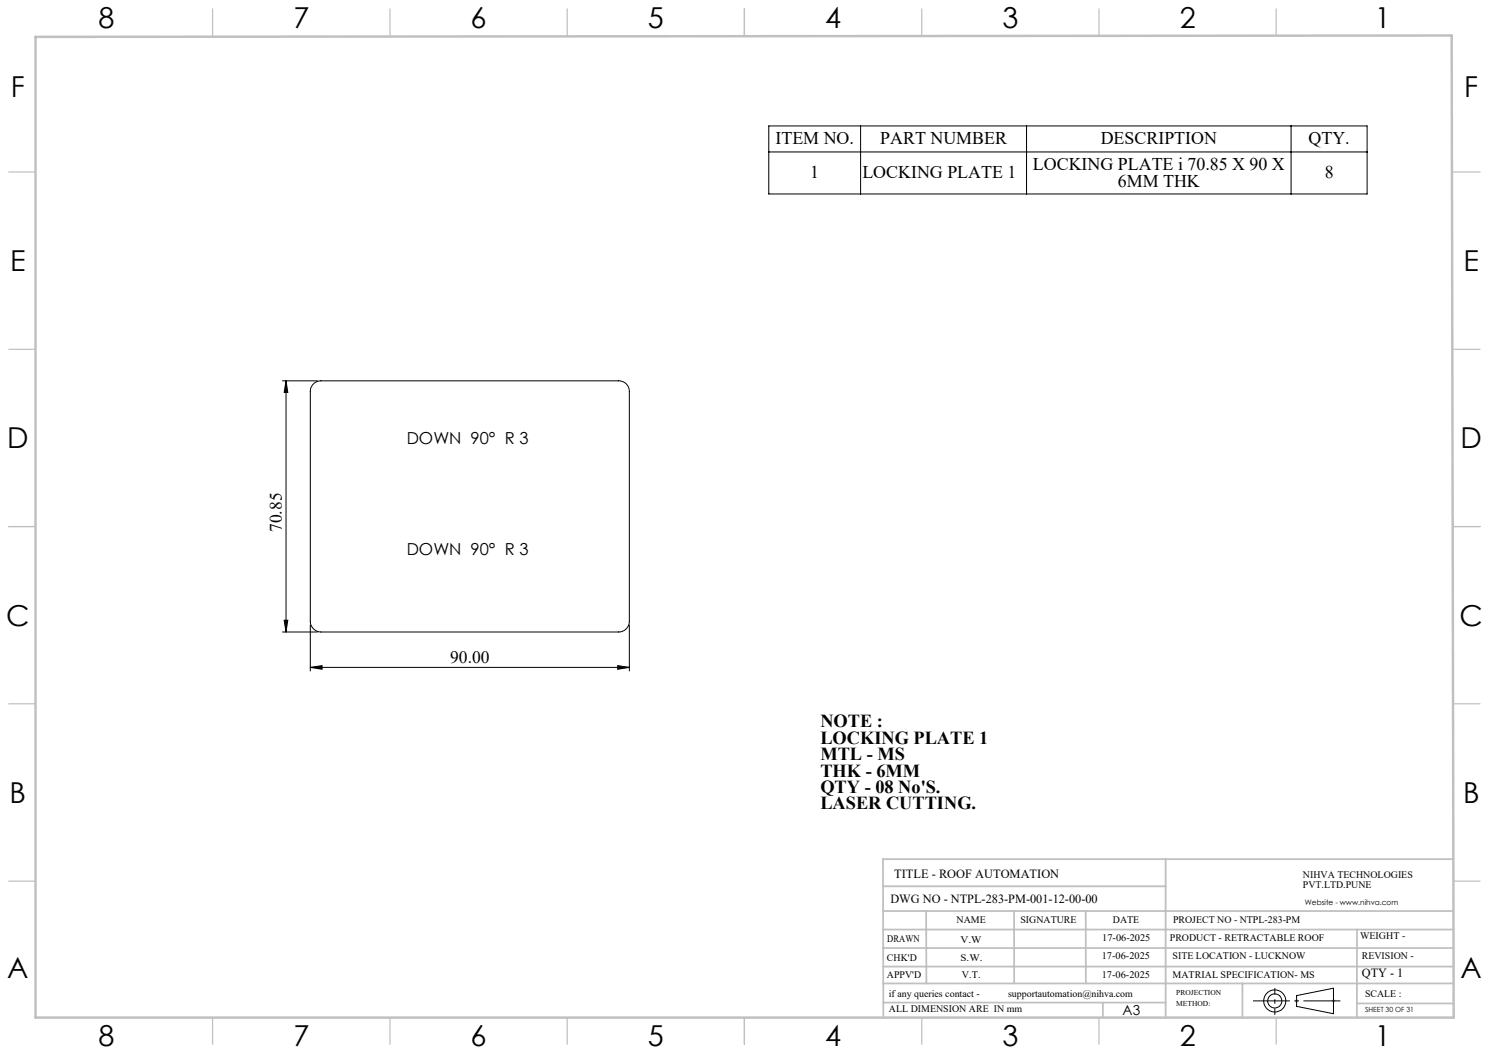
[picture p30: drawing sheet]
<svg xmlns="http://www.w3.org/2000/svg" width="420mm" height="297mm" viewBox="0 0 420 297" stroke-linecap="round" stroke-linejoin="round" font-family="sans-serif">
<defs><g id="words">
<g font-size="8.1">
<text x="27.8" y="8">8</text>
<text x="82.8" y="8">7</text>
<text x="132.8" y="8">6</text>
<text x="182.8" y="8">5</text>
<text x="232.8" y="8">4</text>
<text x="282.8" y="8">3</text>
<text x="332.8" y="8">2</text>
<text x="387.8" y="8">1</text>
<text x="3" y="27.2">F</text>
<text x="413" y="27.2">F</text>
<text x="2.8" y="76.5">E</text>
<text x="412.8" y="76.5">E</text>
<text x="2" y="126.5">D</text>
<text x="412" y="126.5">D</text>
<text x="1.7" y="176.5">C</text>
<text x="411.7" y="176.5">C</text>
<text x="2.7" y="226.5">B</text>
<text x="412.7" y="226.5">B</text>
<text x="2" y="275.7">A</text>
<text x="412" y="275.7">A</text>
<text x="27.8" y="295">8</text>
<text x="82.8" y="295">7</text>
<text x="132.8" y="295">6</text>
<text x="182.8" y="295">5</text>
<text x="232.8" y="295">4</text>
<text x="282.8" y="295">3</text>
<text x="332.8" y="295">2</text>
<text x="387.8" y="295">1</text>
</g>
<g font-size="5.2">
<text x="231.4" y="205.2">NOTE :</text>
<text x="231.4" y="209.8">LOCKING PLATE 1</text>
<text x="231.4" y="214.4">MTL - MS</text>
<text x="231.4" y="219">THK - 6MM</text>
<text x="231.4" y="223.6">QTY - 08 No'S.</text>
<text x="231.4" y="228.3">LASER CUTTING.</text>
</g>
<g font-size="5">
<text x="218.7" y="40.7">ITEM NO.</text>
<text x="248.3" y="40.7">PART NUMBER</text>
<text x="310.5" y="40.7">DESCRIPTION</text>
<text x="369.1" y="40.7">QTY.</text>
<text x="228.6" y="50.3">1</text>
<text x="243.3" y="50.3">LOCKING PLATE 1</text>
<text x="291.3" y="48">LOCKING PLATE i 70.85 X 90 X</text>
<text x="315.3" y="52.6">6MM THK</text>
<text x="373.7" y="50.3">8</text>
</g>
<g font-size="4.9">
<text x="79.5" y="150.1" transform="rotate(-90 79.5 150.1)">70.85</text>
<text x="127" y="187.1">90.00</text>
</g>
<g font-size="4.7">
<text x="114.7" y="125.1">DOWN 90° R 3</text>
<text x="114.7" y="156.5">DOWN 90° R 3</text>
</g>
<text font-size="3.9" x="316.7" y="286.4">A3</text>
<g font-size="3.5">
<text x="252.2" y="247.6">TITLE - ROOF AUTOMATION</text>
<text x="251.2" y="254.7">DWG NO - NTPL-283-PM-001-12-00-00</text>
<text x="384.1" y="275.6">QTY - 1</text>
</g>
<g font-size="2.8">
<text x="367.5" y="247.6">NIHVA TECHNOLOGIES</text>
<text x="367.5" y="250.5">PVT.LTD.PUNE</text>
<text x="269.8" y="260.3">NAME</text>
<text x="287.8" y="260.3">SIGNATURE</text>
<text x="313.9" y="260.4">DATE</text>
<text x="330.9" y="260.4">PROJECT NO - NTPL-283-PM</text>
<text x="250.3" y="265.6">DRAWN</text>
<text x="270.9" y="266.1">V.W</text>
<text x="310.9" y="265.5">17-06-2025</text>
<text x="330" y="265.5">PRODUCT - RETRACTABLE ROOF</text>
<text x="383.6" y="264.8">WEIGHT -</text>
<text x="250.2" y="271.1">CHK'D</text>
<text x="250.2" y="275.8">APPV'D</text>
<text x="270.9" y="271.1">S.W.</text>
<text x="271.3" y="275.8">V.T.</text>
<text x="310.8" y="270.6">17-06-2025</text>
<text x="310.8" y="275.8">17-06-2025</text>
<text x="330.7" y="275.8">MATRIAL SPECIFICATION- MS</text>
<text x="330.7" y="270.6">SITE LOCATION - LUCKNOW</text>
<text x="384.1" y="270.6">REVISION -</text>
<text x="250.7" y="281.1">if any queries contact -</text>
<text x="284.3" y="281.1">supportautomation@nihva.com</text>
<text x="385" y="281.1">SCALE :</text>
<text x="250.7" y="285.6">ALL DIMENSION ARE IN mm</text>
</g>
<g font-size="2.1">
<text x="368.1" y="255.1">Website - www.nihva.com</text>
<text x="331.8" y="280.8">PROJECTION</text>
<text x="331.8" y="283.9">METHOD:</text>
</g>
<text font-size="2" x="385" y="285.5">SHEET 30 OF 31</text>
</g></defs>
<g fill="none" stroke="#000" stroke-width=".28">
<path d="M216.9 35.5h168.7v19.2h-168.7zM242.7 35.5v19.2M289.6 35.5v19.2M364.2 35.5v19.2M216.9 42.9h168.7M79.7 107.4h9.8M80.7 107.4l.5 3.3h-1zM80.7 107.4v70.9M88.6 108.1l.9-.5 1-.2h84a2.92 2.92 0 0 1 3 3v64.9a3 3 0 0 1-3 3h-84a3 3 0 0 1-3-3v-64.9l.2-1zM79.7 178.3h9.8M80.2 174.9h1l-.5 3.4zM87.5 176.2v13.1"/>
<path d="M177.5 176.2v13.1M87.5 188.2l3.3-.5v1.1zM87.5 188.2h90M174.2 187.7l3.3 .5-3.3 .6zM365.7 280.8l10.4-2.1v7.2l-10.4-2.1z"/>
<circle cx="359.6" cy="282.3" r="1.98"/>
<circle cx="359.6" cy="282.3" r="3.1"/>
</g>
<path d="M365.2 282.3h1.1M365.4 282l.7 .7M365.7 281.8v1M366.1 282l-.7 .7M375.6 282.3h1.1M375.8 282l.7 .7M376.1 281.8v1M376.5 282l-.7 .7" fill="none" stroke="#c0c0c0" stroke-width=".28"/>
<path d="M353.4 282.3h24.7" fill="none" stroke="#000" stroke-width=".28" stroke-dasharray="15.2 1.3 1.3 1.3" stroke-dashoffset="4.8" stroke-linecap="butt"/>
<path d="M359.6 286.2v-7.5" fill="none" stroke="#000" stroke-width=".28" stroke-dasharray="15.2 1.3 1.3 1.3" stroke-dashoffset="13.4" stroke-linecap="butt"/>
<g fill="none" stroke="#c0c0c0" stroke-width=".35">
<path d="M60 2.5v7.5M110 2.5v7.5M160 2.5v7.5M210 2.5v7.5M260 2.5v7.5M310 2.5v7.5M360 2.5v7.5M2.5 48.5h7.5M410 48.5h7.5M2.5 98.5h7.5M410 98.5h7.5M2.5 148.5h7.5"/>
<path d="M410 148.5h7.5M2.5 198.5h7.5M410 198.5h7.5M2.5 248.5h7.5M410 248.5h7.5M60 287v7.5M110 287v7.5M160 287v7.5M210 287v7.5M260 287v7.5M310 287v7.5M360 287v7.5"/>
</g>
<g fill="none" stroke="#c0c0c0" stroke-width=".5">
<path d="M249.1 257h160.9M249.1 250h79.7M261.2 257l.1 20.4M286 257l.1 20.4M306.2 257l.1 20.4M328.8 242.3v44.8M410 242.3h-160.9l.1 44.7M249.1 272.6h160.9M249.1 267.4h160.9M249.1 262.2h160.9M249.1 277.4h160.9M350.4 277.4v9.6"/>
<path d="M382.8 262.2l-.1 24.8M249.2 282.8h79.6M311.1 282.8v4.2M382.7 283h27.3"/>
</g>
<path d="M10 10.4l399.5-.4 .5 277h-400z" fill="none" stroke="#c0c0c0" stroke-width=".7"/>
<g fill="#000">
<path d="M80.7 107.4l.5 3.3h-1zM80.2 174.9h1l-.5 3.4z"/>
<path d="M87.5 188.2l3.3-.5v1.1zM174.2 187.7l3.3 .5-3.3 .6z"/>
</g>
<use href="#words"/>
</svg>
